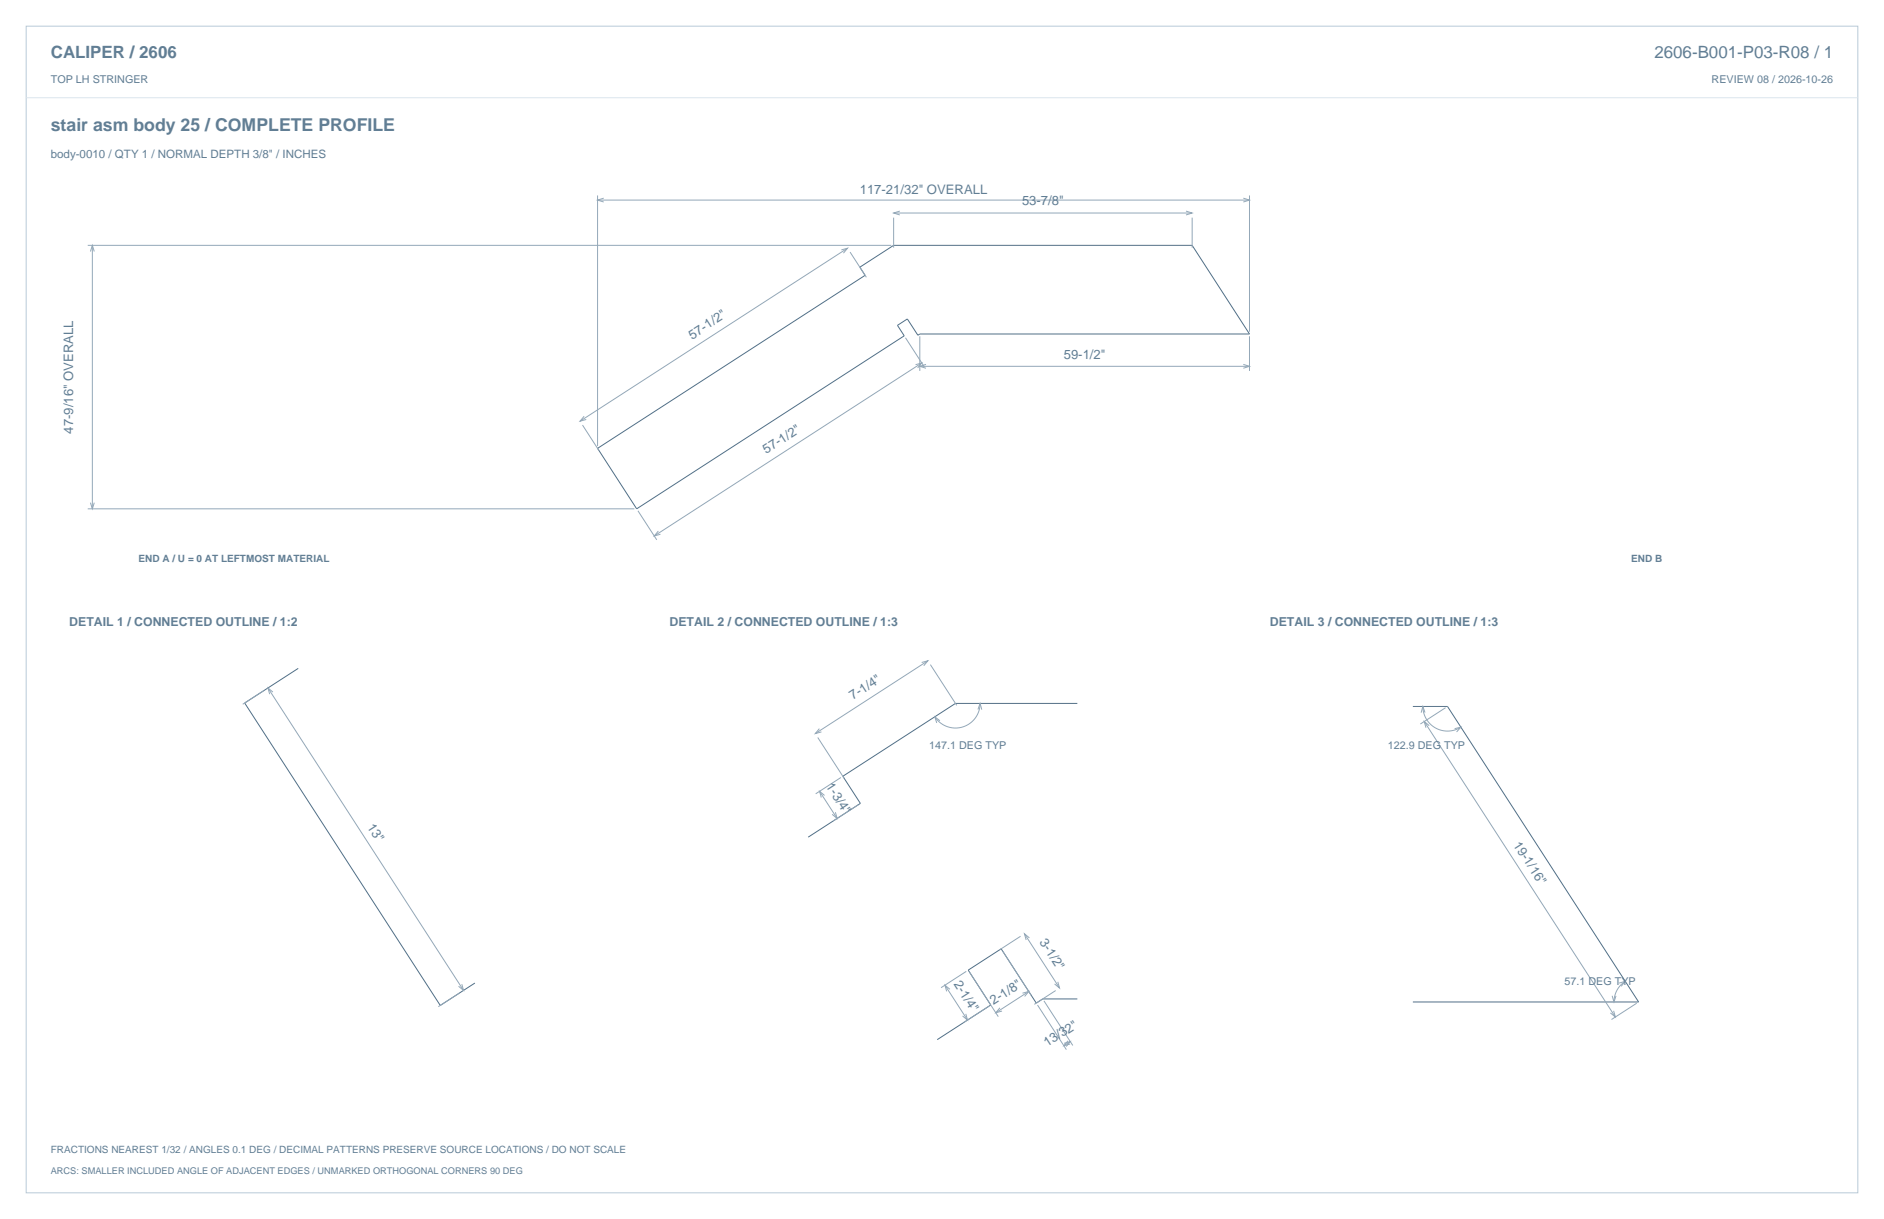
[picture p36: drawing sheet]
<svg xmlns="http://www.w3.org/2000/svg" width="864mm" height="559mm" viewBox="0 0 864 559" stroke-linecap="round" stroke-linejoin="round" font-family="sans-serif">
<defs><g id="words">
<text font-size="8.1" fill="#617e94" x="23" y="60">stair asm body 25 / COMPLETE PROFILE</text>
<g font-size="7.8" fill="#617e94">
<text x="23" y="27">CALIPER / 2606</text>
<text x="758" y="27">2606-B001-P03-R08 / 1</text>
</g>
<g font-size="6" fill="#617e94">
<text x="394" y="89">117-21/32&quot; OVERALL</text>
<text x="468" y="94">53-7/8&quot;</text>
<text x="317" y="156" transform="rotate(-33 317 156)">57-1/2&quot;</text>
<text x="488" y="164">59-1/2&quot;</text>
<text x="34" y="199" transform="rotate(-90 34 199)">47-9/16&quot; OVERALL</text>
<text x="351" y="208" transform="rotate(-33 351 208)">57-1/2&quot;</text>
<text x="391" y="321" transform="rotate(-33 391 321)">7-1/4&quot;</text>
<text x="378" y="360" transform="rotate(57 378 360)">1-3/4&quot;</text>
<text x="168" y="379" transform="rotate(57 168 379)">13&quot;</text>
<text x="694" y="387" transform="rotate(57 694 387)">19-1/16&quot;</text>
<text x="476" y="432" transform="rotate(57 476 432)">3-1/2&quot;</text>
<text x="437" y="451" transform="rotate(57 437 451)">2-1/4&quot;</text>
<text x="455" y="461" transform="rotate(-33 455 461)">2-1/8&quot;</text>
<text x="480" y="480" transform="rotate(-33 480 480)">13/32&quot;</text>
</g>
<g font-size="5.6" fill="#617e94">
<text x="32" y="287">DETAIL 1 / CONNECTED OUTLINE / 1:2</text>
<text x="307" y="287">DETAIL 2 / CONNECTED OUTLINE / 1:3</text>
<text x="582" y="287">DETAIL 3 / CONNECTED OUTLINE / 1:3</text>
</g>
<text font-size="5.3" fill="#617e94" x="23" y="72">body-0010 / QTY 1 / NORMAL DEPTH 3/8&quot; / INCHES</text>
<g font-size="4.9" fill="#617e94">
<text x="23" y="38">TOP LH STRINGER</text>
<text x="785" y="38">REVIEW 08 / 2026-10-26</text>
<text x="426" y="344">147.1 DEG TYP</text>
<text x="636" y="343">122.9 DEG TYP</text>
<text x="717" y="451">57.1 DEG TYP</text>
</g>
<g font-size="4.6" fill="#617e94">
<text x="63" y="258">END A / U = 0 AT LEFTMOST MATERIAL</text>
<text x="748" y="258">END B</text>
<text x="23" y="528">FRACTIONS NEAREST 1/32 / ANGLES 0.1 DEG / DECIMAL PATTERNS PRESERVE SOURCE LOCATIONS / DO NOT SCALE</text>
</g>
<text font-size="4.2" fill="#617e94" x="23" y="538">ARCS: SMALLER INCLUDED ANGLE OF ADJACENT EDGES / UNMARKED ORTHOGONAL CORNERS 90 DEG</text>
</g></defs>
<path d="M12 12h840v535h-840z" fill="none" stroke="#b8cad8" stroke-width=".46"/>
<path d="M12 45h840" fill="none" stroke="#dbe5ed" stroke-width=".46"/>
<path d="M274 206l123-80-3-4 16-10h136l27 41h-151l-1 1-5-8-5 3 3 5-122 79zM137 306l-25 16 90 139 16-10M494 322h-56l-52 34 8 12-24 16M648 324h16l87 135h-103M494 458h-16l-3 2-16-25-15 10 10 16-24 16" fill="none" stroke="#536f85" stroke-width=".46"/>
<g fill="none" stroke="#93a8b9" stroke-width=".46">
<path d="M274 90v114M274 92h299M277 91l-3 1 3 1M410 100v14M410 98h136M412 97l-2 1 2 1M544 97l2 1-2 1M546 100v14M570 91l3 1-3 1M573 90v62M40 112h369M41 115l1-3 1 3"/>
<path d="M42 112v121M386 115l3-1-2 2M389 114l-123 79M390 116l7 11M415 155l9 13M422 154v16M573 154v16M420 167l3-1-2 3M422 168h151M423 166l-123 80M424 167l-2 1 2 1M570 167l3 1-3 1"/>
<path d="M267 195l7 11M268 191l-2 2 3-1M40 233h251M41 230l1 3 1-3M292 234l9 13M302 243l-2 3 3-1M121 317l-10 6M123 315l89 139M125 317l-2-2 1 3M422 304l3-1-2 2M425 303l-51 33M426 305l13 18"/>
<path d="M375 338l12 19M376 334l-2 2h3M431 330l-3-1 1 2M448 325l1-3 1 3M449 322a11 11 0 0 1-8 11 11 11 0 0 1-13-4M652 324a11 11 0 0 0 18 9M653 331l87 135M653 327l-1-3-1 3M655 333l-2-2 1 3M663 324l-12 8M667 334l3-1-2 3M385 356l-11 8"/>
<path d="M376 363l8 12M378 365l-2-2v3M383 372l1 3-3-2M394 369l-12 7M459 436l14 20M468 429l-10 7M470 428l16 25M472 430l-2-2v3M211 455l-10 6M212 451v3l-2-2M433 452l10 16M435 454l-2-2 1 2"/>
<path d="M443 445l-12 8M444 446l14 20M469 455l3-1-2 3M472 454l-16 10M479 459l13 20M484 454l-10 6M485 450l1 3-3-2M739 456l1 3 1-2M742 451l3-1-2 2M745 450l-4 4-1 5M750 460l-11 7M443 465v3l-2-2"/>
<path d="M453 461l-11 8M458 462l-2 2 3-1M476 461l13 20M488 478l3-1-2 3M490 477l-2 2h3M491 477l-3 2M740 463v3l-2-2"/>
</g>
<use href="#words"/>
</svg>
